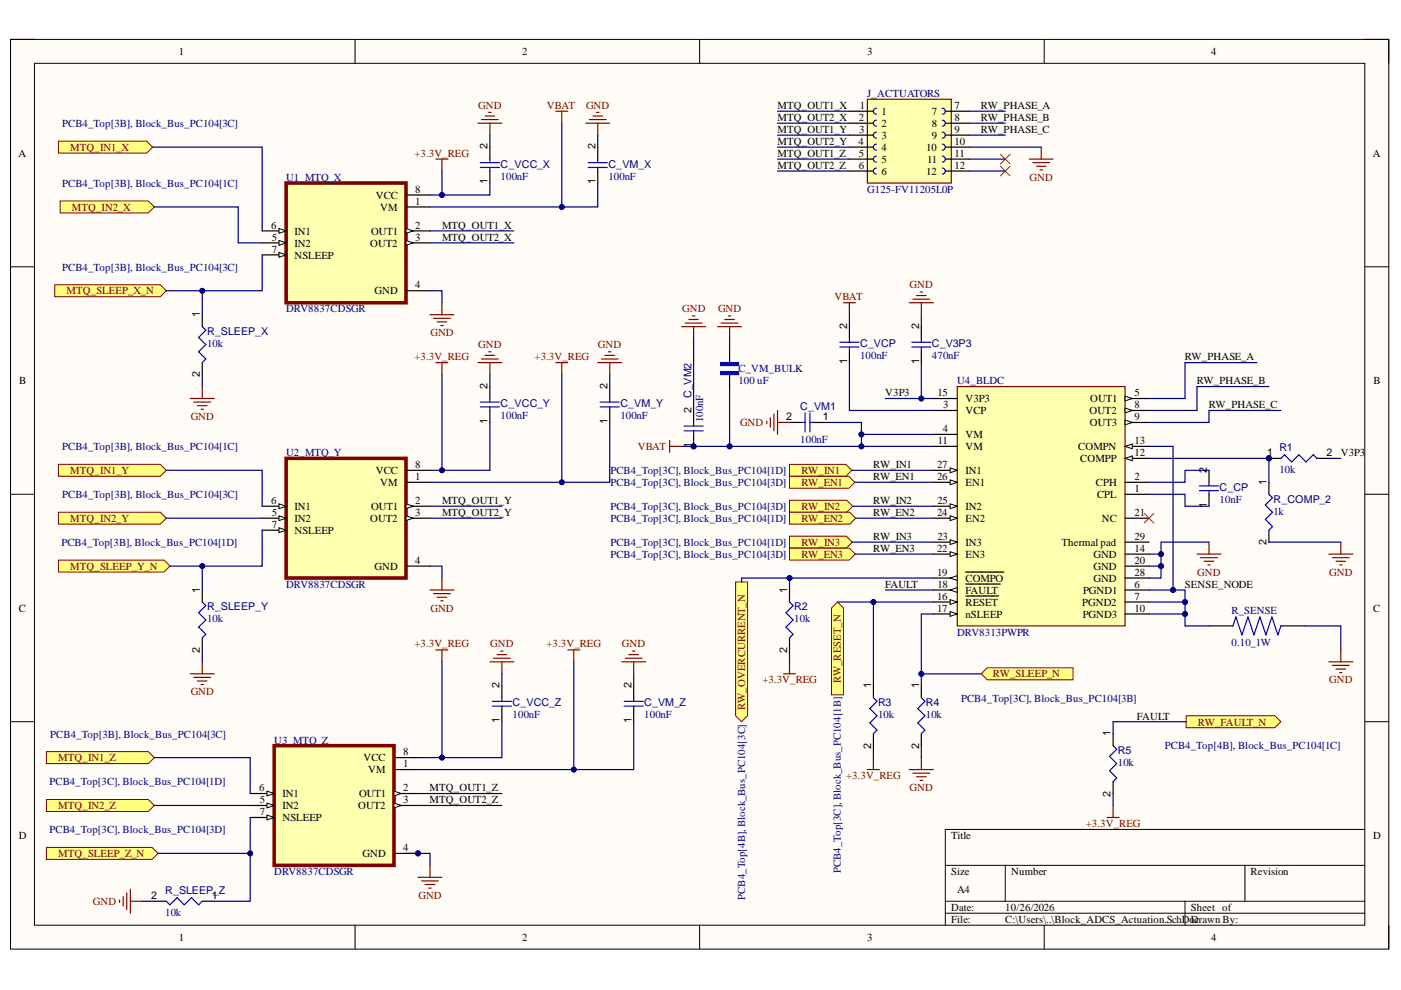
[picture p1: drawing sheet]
<svg xmlns="http://www.w3.org/2000/svg" width="297mm" height="210mm" viewBox="0 0 297 210" stroke-linecap="round" stroke-linejoin="round" font-family="sans-serif">
<defs><g id="words">
<g font-size="2.3">
<text x="37.9" y="11.7">1</text>
<text x="110.7" y="11.7">2</text>
<text x="183.9" y="11.7">3</text>
<text x="256.8" y="11.7">4</text>
<text x="164.8" y="23.1">MTQ_OUT1_X</text>
<text x="182.3" y="23.1">1</text>
<text x="202.4" y="23.1">7</text>
<text x="208" y="23.1">RW_PHASE_A</text>
<text x="164.8" y="25.6">MTQ_OUT2_X</text>
<text x="164.8" y="28.1">MTQ_OUT1_Y</text>
<text x="182.1" y="25.6">2</text>
<text x="182.2" y="28.1">3</text>
<text x="186.9" y="24.3">1</text>
<text x="186.9" y="26.9">2</text>
<text x="186.9" y="29.5">3</text>
<text x="197.6" y="24.3">7</text>
<text x="197.6" y="26.9">8</text>
<text x="197.6" y="29.5">9</text>
<text x="202.4" y="25.6">8</text>
<text x="202.4" y="28.1">9</text>
<text x="208" y="25.6">RW_PHASE_B</text>
<text x="208" y="28.1">RW_PHASE_C</text>
<text x="3.9" y="33.3">A</text>
<text x="103.4" y="31.7" transform="rotate(-90 103.4 31.7)">2</text>
<text x="126.3" y="31.7" transform="rotate(-90 126.3 31.7)">2</text>
<text x="164.8" y="30.8">MTQ_OUT2_Y</text>
<text x="164.8" y="33.3">MTQ_OUT1_Z</text>
<text x="164.8" y="35.8">MTQ_OUT2_Z</text>
<text x="182" y="30.8">4</text>
<text x="182.1" y="33.3">5</text>
<text x="182.1" y="35.8">6</text>
<text x="186.9" y="32">4</text>
<text x="186.9" y="34.6">5</text>
<text x="196.4" y="32">10</text>
<text x="196.6" y="34.6">11</text>
<text x="202.4" y="30.8">10</text>
<text x="202.4" y="33.3">11</text>
<text x="202.4" y="35.8">12</text>
<text x="291" y="33.3">A</text>
<text x="88" y="40.9">8</text>
<text x="103.4" y="39.1" transform="rotate(-90 103.4 39.1)">1</text>
<text x="126.3" y="39.1" transform="rotate(-90 126.3 39.1)">1</text>
<text x="186.9" y="37.1">6</text>
<text x="196.4" y="37.1">12</text>
<text x="79.7" y="42.2">VCC</text>
<text x="80.6" y="44.7">VM</text>
<text x="88" y="43.4">1</text>
<text x="57.5" y="48.5">6</text>
<text x="57.6" y="51">5</text>
<text x="57.6" y="53.6">7</text>
<text x="62.4" y="49.8">IN1</text>
<text x="62.4" y="52.3">IN2</text>
<text x="78.5" y="52.3">OUT2</text>
<text x="78.7" y="49.8">OUT1</text>
<text x="88" y="48.5">2</text>
<text x="88" y="51">3</text>
<text x="93.7" y="48.5">MTQ_OUT1_X</text>
<text x="93.7" y="51">MTQ_OUT2_X</text>
<text x="62.4" y="54.8">NSLEEP</text>
<text x="79.4" y="62.4">GND</text>
<text x="88" y="61.2">4</text>
<text x="42.4" y="67.2" transform="rotate(-90 42.4 67.2)">1</text>
<text x="179.6" y="69.8" transform="rotate(-90 179.6 69.8)">2</text>
<text x="194.9" y="69.8" transform="rotate(-90 194.9 69.8)">2</text>
<text x="179.6" y="77.2" transform="rotate(-90 179.6 77.2)">1</text>
<text x="194.9" y="77.2" transform="rotate(-90 194.9 77.2)">1</text>
<text x="251.2" y="76.4">RW_PHASE_A</text>
<text x="4.1" y="81.4">B</text>
<text x="42.4" y="80" transform="rotate(-90 42.4 80)">2</text>
<text x="103.4" y="82.5" transform="rotate(-90 103.4 82.5)">2</text>
<text x="128.8" y="82.5" transform="rotate(-90 128.8 82.5)">2</text>
<text x="187.7" y="84">V3P3</text>
<text x="198.8" y="84">15</text>
<text x="240.5" y="84">5</text>
<text x="253.7" y="81.4">RW_PHASE_B</text>
<text x="291.2" y="81.4">B</text>
<text x="103.4" y="89.9" transform="rotate(-90 103.4 89.9)">1</text>
<text x="128.8" y="89.9" transform="rotate(-90 128.8 89.9)">1</text>
<text x="146.6" y="87.5" transform="rotate(-90 146.6 87.5)">2</text>
<text x="166.7" y="89.1">2</text>
<text x="174.5" y="89.1">1</text>
<text x="199.9" y="86.5">3</text>
<text x="204.7" y="85.2">V3P3</text>
<text x="204.7" y="87.8">VCP</text>
<text x="231" y="87.8">OUT2</text>
<text x="231.2" y="85.2">OUT1</text>
<text x="240.5" y="86.5">8</text>
<text x="240.5" y="89.1">9</text>
<text x="256.3" y="86.5">RW_PHASE_C</text>
<text x="146.6" y="95" transform="rotate(-90 146.6 95)">1</text>
<text x="198.8" y="94.2">11</text>
<text x="199.9" y="91.7">4</text>
<text x="204.7" y="92.9">VM</text>
<text x="204.7" y="95.5">VM</text>
<text x="228.6" y="95.5">COMPN</text>
<text x="231.1" y="90.4">OUT3</text>
<text x="240.5" y="94.2">13</text>
<text x="79.7" y="100.5">VCC</text>
<text x="88" y="99.3">8</text>
<text x="88" y="101.8">1</text>
<text x="185.1" y="101.8">RW_EN1</text>
<text x="185.1" y="99.3">RW_IN1</text>
<text x="198.7" y="101.8">26</text>
<text x="198.7" y="99.3">27</text>
<text x="204.7" y="100.5">IN1</text>
<text x="229" y="98">COMPP</text>
<text x="240.5" y="96.7">12</text>
<text x="240.5" y="101.8">2</text>
<text x="255.9" y="100.2" transform="rotate(-90 255.9 100.2)">2</text>
<text x="268.6" y="96.7">1</text>
<text x="281.2" y="96.7">2</text>
<text x="284.3" y="96.7">V3P3</text>
<text x="57.5" y="106.9">6</text>
<text x="80.6" y="103.1">VM</text>
<text x="88" y="106.9">2</text>
<text x="93.7" y="106.9">MTQ_OUT1_Y</text>
<text x="185.1" y="106.9">RW_IN2</text>
<text x="198.8" y="106.9">25</text>
<text x="204.7" y="103.1">EN1</text>
<text x="232.3" y="103.1">CPH</text>
<text x="232.6" y="105.6">CPL</text>
<text x="240.5" y="104.3">1</text>
<text x="255.9" y="107.6" transform="rotate(-90 255.9 107.6)">1</text>
<text x="268.5" y="102.7" transform="rotate(-90 268.5 102.7)">1</text>
<text x="57.6" y="109.4">5</text>
<text x="57.6" y="111.9">7</text>
<text x="62.4" y="108.1">IN1</text>
<text x="62.4" y="110.7">IN2</text>
<text x="62.4" y="113.2">NSLEEP</text>
<text x="78.5" y="110.7">OUT2</text>
<text x="78.7" y="108.1">OUT1</text>
<text x="88" y="109.4">3</text>
<text x="93.7" y="109.4">MTQ_OUT2_Y</text>
<text x="185.1" y="109.4">RW_EN2</text>
<text x="198.7" y="109.4">24</text>
<text x="204.7" y="110.7">EN2</text>
<text x="204.7" y="108.1">IN2</text>
<text x="233.6" y="110.7">NC</text>
<text x="240.5" y="109.4">21</text>
<text x="88" y="119.5">4</text>
<text x="185.1" y="117">RW_EN3</text>
<text x="185.1" y="114.5">RW_IN3</text>
<text x="198.7" y="117">22</text>
<text x="198.8" y="114.5">23</text>
<text x="204.7" y="118.3">EN3</text>
<text x="204.7" y="115.7">IN3</text>
<text x="225.1" y="115.7">Thermal pad</text>
<text x="231.8" y="118.3">GND</text>
<text x="240.5" y="114.5">29</text>
<text x="240.5" y="117">14</text>
<text x="240.5" y="119.5">20</text>
<text x="268.5" y="115.6" transform="rotate(-90 268.5 115.6)">2</text>
<text x="42.4" y="125.6" transform="rotate(-90 42.4 125.6)">1</text>
<text x="79.4" y="120.8">GND</text>
<text x="166.9" y="125.6" transform="rotate(-90 166.9 125.6)">1</text>
<text x="187.7" y="124.6">FAULT</text>
<text x="198.7" y="122.1">19</text>
<text x="198.8" y="124.6">18</text>
<text x="204.7" y="123.3">COMPO</text>
<text x="204.7" y="125.9">FAULT</text>
<text x="229.6" y="125.9">PGND1</text>
<text x="231.8" y="120.8">GND</text>
<text x="231.8" y="123.3">GND</text>
<text x="240.5" y="122.1">28</text>
<text x="240.5" y="124.6">6</text>
<text x="251.2" y="124.6">SENSE_NODE</text>
<text x="4" y="129.7">C</text>
<text x="198.7" y="127.1">16</text>
<text x="198.7" y="129.7">17</text>
<text x="204.7" y="128.4">RESET</text>
<text x="204.7" y="130.9">nSLEEP</text>
<text x="229.5" y="128.4">PGND2</text>
<text x="229.6" y="130.9">PGND3</text>
<text x="240.5" y="127.1">7</text>
<text x="240.5" y="129.7">10</text>
<text x="291.1" y="129.7">C</text>
<text x="42.4" y="138.4" transform="rotate(-90 42.4 138.4)">2</text>
<text x="166.9" y="138.4" transform="rotate(-90 166.9 138.4)">2</text>
<text x="105.9" y="145.9" transform="rotate(-90 105.9 145.9)">2</text>
<text x="133.9" y="145.9" transform="rotate(-90 133.9 145.9)">2</text>
<text x="184.7" y="145.9" transform="rotate(-90 184.7 145.9)">1</text>
<text x="194.9" y="145.9" transform="rotate(-90 194.9 145.9)">1</text>
<text x="105.9" y="153.3" transform="rotate(-90 105.9 153.3)">1</text>
<text x="133.9" y="153.3" transform="rotate(-90 133.9 153.3)">1</text>
<text x="241.1" y="152.6">FAULT</text>
<text x="77.1" y="161.4">VCC</text>
<text x="85.5" y="160.2">8</text>
<text x="184.7" y="158.7" transform="rotate(-90 184.7 158.7)">2</text>
<text x="194.9" y="158.7" transform="rotate(-90 194.9 158.7)">2</text>
<text x="235.5" y="156" transform="rotate(-90 235.5 156)">1</text>
<text x="55" y="167.8">6</text>
<text x="78.1" y="164">VM</text>
<text x="85.5" y="162.7">1</text>
<text x="85.5" y="167.8">2</text>
<text x="91.1" y="167.8">MTQ_OUT1_Z</text>
<text x="55.1" y="170.3">5</text>
<text x="55.1" y="172.9">7</text>
<text x="59.9" y="169">IN1</text>
<text x="59.9" y="171.6">IN2</text>
<text x="76" y="171.6">OUT2</text>
<text x="76.1" y="169">OUT1</text>
<text x="85.5" y="170.3">3</text>
<text x="91.1" y="170.3">MTQ_OUT2_Z</text>
<text x="235.5" y="168.9" transform="rotate(-90 235.5 168.9)">2</text>
<text x="4" y="177.9">D</text>
<text x="59.9" y="174.1">NSLEEP</text>
<text x="201.6" y="177.9">Title</text>
<text x="291.1" y="177.9">D</text>
<text x="76.9" y="181.7">GND</text>
<text x="85.5" y="180.5">4</text>
<text x="201.6" y="185.5">Size</text>
<text x="214.4" y="185.5">Number</text>
<text x="265.2" y="185.5">Revision</text>
<text x="32.1" y="190.6">2</text>
<text x="44.9" y="190.6">1</text>
<text x="202.9" y="189.3">A4</text>
<text x="201.6" y="193.1">Date:</text>
<text x="201.6" y="195.7">File:</text>
<text x="213.1" y="193.1">10/26/2026</text>
<text x="213.1" y="195.7">C:\Users\..\Block_ADCS_Actuation.SchDoDcrawn By:</text>
<text x="252.5" y="193.1">Sheet of</text>
<text x="37.9" y="199.5">1</text>
<text x="110.7" y="199.5">2</text>
<text x="183.9" y="199.5">3</text>
<text x="256.8" y="199.5">4</text>
</g>
<g font-size="2.3" fill="#800000">
<text x="101.4" y="23.1">GND</text>
<text x="116" y="23.1">VBAT</text>
<text x="124.2" y="23.1">GND</text>
<text x="14.9" y="32">MTQ_IN1_X</text>
<text x="87.9" y="33.3">+3.3V_REG</text>
<text x="218.3" y="38.4">GND</text>
<text x="15.2" y="44.7">MTQ_IN2_X</text>
<text x="14.1" y="62.4">MTQ_SLEEP_X_N</text>
<text x="176.9" y="63.7">VBAT</text>
<text x="192.8" y="61.2">GND</text>
<text x="91.3" y="71.3">GND</text>
<text x="144.6" y="66.2">GND</text>
<text x="152.2" y="66.2">GND</text>
<text x="87.9" y="76.4">+3.3V_REG</text>
<text x="101.4" y="73.8">GND</text>
<text x="113.3" y="76.4">+3.3V_REG</text>
<text x="126.8" y="73.8">GND</text>
<text x="40.4" y="89.1">GND</text>
<text x="135.2" y="95.5">VBAT</text>
<text x="156.9" y="90.4">GND</text>
<text x="14.9" y="100.5">MTQ_IN1_Y</text>
<text x="169.9" y="100.5">RW_IN1</text>
<text x="169.9" y="103.1">RW_EN1</text>
<text x="14.9" y="110.7">MTQ_IN2_Y</text>
<text x="169.9" y="108.1">RW_IN2</text>
<text x="169.9" y="110.7">RW_EN2</text>
<text x="169.9" y="115.7">RW_IN3</text>
<text x="169.9" y="118.3">RW_EN3</text>
<text x="14.9" y="120.8">MTQ_SLEEP_Y_N</text>
<text x="253.8" y="122.1">GND</text>
<text x="281.8" y="122.1">GND</text>
<text x="91.3" y="129.7">GND</text>
<text x="87.9" y="137.3">+3.3V_REG</text>
<text x="103.9" y="137.3">GND</text>
<text x="115.9" y="137.3">+3.3V_REG</text>
<text x="131.9" y="137.3">GND</text>
<text x="210.5" y="143.6">RW_SLEEP_N</text>
<text x="40.4" y="147.4">GND</text>
<text x="161.6" y="144.9">+3.3V_REG</text>
<text x="178.3" y="144.8" transform="rotate(-90 178.3 144.8)">RW_RESET_N</text>
<text x="281.8" y="144.9">GND</text>
<text x="158" y="150.5" transform="rotate(-90 158 150.5)">RW_OVERCURRENT_N</text>
<text x="254" y="153.8">RW_FAULT_N</text>
<text x="12.3" y="161.4">MTQ_IN1_Z</text>
<text x="179.4" y="165.2">+3.3V_REG</text>
<text x="192.8" y="167.8">GND</text>
<text x="12.3" y="171.6">MTQ_IN2_Z</text>
<text x="230.2" y="175.4">+3.3V_REG</text>
<text x="12.3" y="181.7">MTQ_SLEEP_Z_N</text>
<text x="19.7" y="191.9">GND</text>
<text x="88.7" y="190.6">GND</text>
</g>
<g font-size="2.3" fill="#000080">
<text x="183.9" y="20.5">J_ACTUATORS</text>
<text x="13.2" y="26.9">PCB4_Top[3B], Block_Bus_PC104[3C]</text>
<text x="106.1" y="35.6">C_VCC_X</text>
<text x="129" y="35.6">C_VM_X</text>
<text x="13.2" y="39.6">PCB4_Top[3B], Block_Bus_PC104[1C]</text>
<text x="60.6" y="38.4">U1_MTQ_X</text>
<text x="106.1" y="38.1">100nF</text>
<text x="129" y="38.1">100nF</text>
<text x="183.9" y="40.9">G125-FV11205L0P</text>
<text x="13.2" y="57.4">PCB4_Top[3B], Block_Bus_PC104[3C]</text>
<text x="43.9" y="71.1">R_SLEEP_X</text>
<text x="60.6" y="66.2">DRV8837CDSGR</text>
<text x="43.9" y="73.6">10k</text>
<text x="182.4" y="76.1">100nF</text>
<text x="182.4" y="73.6">C_VCP</text>
<text x="197.6" y="76.1">470nF</text>
<text x="197.6" y="73.6">C_V3P3</text>
<text x="156.6" y="78.9">C_VM_BULK</text>
<text x="156.6" y="81.4">100 uF</text>
<text x="202.9" y="81.4">U4_BLDC</text>
<text x="106.1" y="88.9">100nF</text>
<text x="106.1" y="86.3">C_VCC_Y</text>
<text x="131.5" y="88.9">100nF</text>
<text x="131.5" y="86.3">C_VM_Y</text>
<text x="146.6" y="84.5" transform="rotate(-90 146.6 84.5)">C_VM2</text>
<text x="149.1" y="89.6" transform="rotate(-90 149.1 89.6)">100nF</text>
<text x="169.7" y="86.8">C_VM1</text>
<text x="13.2" y="95.5">PCB4_Top[3B], Block_Bus_PC104[1C]</text>
<text x="169.7" y="93.9">100nF</text>
<text x="271.3" y="95.7">R1</text>
<text x="60.6" y="96.7">U2_MTQ_Y</text>
<text x="129.4" y="100.5">PCB4_Top[3C], Block_Bus_PC104[1D]</text>
<text x="271.3" y="100.3">10k</text>
<text x="13.2" y="105.6">PCB4_Top[3B], Block_Bus_PC104[3C]</text>
<text x="129.4" y="103.1">PCB4_Top[3C], Block_Bus_PC104[3D]</text>
<text x="258.6" y="106.6">10nF</text>
<text x="258.6" y="104.1">C_CP</text>
<text x="270" y="106.6">R_COMP_2</text>
<text x="129.4" y="108.1">PCB4_Top[3C], Block_Bus_PC104[3D]</text>
<text x="129.4" y="110.7">PCB4_Top[3C], Block_Bus_PC104[1D]</text>
<text x="270" y="109.2">1k</text>
<text x="13" y="115.7">PCB4_Top[3B], Block_Bus_PC104[1D]</text>
<text x="129.4" y="115.7">PCB4_Top[3C], Block_Bus_PC104[1D]</text>
<text x="129.4" y="118.3">PCB4_Top[3C], Block_Bus_PC104[3D]</text>
<text x="60.6" y="124.6">DRV8837CDSGR</text>
<text x="43.9" y="132">10k</text>
<text x="43.9" y="129.4">R_SLEEP_Y</text>
<text x="168.4" y="132">10k</text>
<text x="168.4" y="129.4">R2</text>
<text x="261.1" y="130.1">R_SENSE</text>
<text x="202.9" y="134.7">DRV8313PWPR</text>
<text x="261.1" y="136.9">0.10_1W</text>
<text x="108.7" y="149.8">C_VCC_Z</text>
<text x="136.6" y="149.8">C_VM_Z</text>
<text x="186.2" y="149.8">R3</text>
<text x="196.3" y="149.8">R4</text>
<text x="203.8" y="148.8">PCB4_Top[3C], Block_Bus_PC104[3B]</text>
<text x="108.7" y="152.3">100nF</text>
<text x="136.6" y="152.3">100nF</text>
<text x="186.2" y="152.3">10k</text>
<text x="196.3" y="152.3">10k</text>
<text x="10.7" y="156.4">PCB4_Top[3B], Block_Bus_PC104[3C]</text>
<text x="58.1" y="157.6">U3_MTQ_Z</text>
<text x="237" y="159.9">R5</text>
<text x="247" y="158.9">PCB4_Top[4B], Block_Bus_PC104[1C]</text>
<text x="10.5" y="166.5">PCB4_Top[3C], Block_Bus_PC104[1D]</text>
<text x="237" y="162.5">10k</text>
<text x="10.5" y="176.7">PCB4_Top[3C], Block_Bus_PC104[3D]</text>
<text x="58.1" y="185.5">DRV8837CDSGR</text>
<text x="178.3" y="185.1" transform="rotate(-90 178.3 185.1)">PCB4_Top[3C], Block_Bus_PC104[1B]</text>
<text x="35" y="189.6">R_SLEEP_Z</text>
<text x="158" y="190.8" transform="rotate(-90 158 190.8)">PCB4_Top[4B],Block_Bus_PC104[3C]</text>
<text x="35" y="194.1">10k</text>
</g>
</g></defs>
<path d="M2.2 8.4h292.2v192.8h-292.2z" fill-rule="evenodd" fill="#fffcf8"/>
<path d="M2.2 8.4h292.2v192.8h-292.2z" fill="none" stroke="#000" stroke-width=".21"/>
<path d="M7.3 13.4h282.1v182.8h-282.1z" fill-rule="evenodd" fill="#fffcf8"/>
<g fill="none" stroke="#000" stroke-width=".21">
<path d="M2.2 8.3h5.1M7.3 13.4h282.1v182.8h-282.1zM75.3 8.3v5.1M148.3 8.3v5.1M221.4 8.4v5M289.4 8.4h5v5M2.2 56.6h5.1M289.4 56.6h5M2.2 104.8h5.1M289.4 104.8h5M2.2 153h5.1M289.4 153h5"/>
<path d="M289.4 175.9h-89v20.3M75.3 196.2v5M148.3 196.2v5M200.4 183.5h89M200.4 191.1h89M200.4 193.6h89M213.1 183.5v7.6M221.4 196.2v5M251.2 191.1v5.1M264 183.5v7.6M294.4 196.2v5"/>
</g>
<path d="M60.7 38.8h25.4v25.4h-25.4z" fill-rule="evenodd" fill="#ffffb0"/>
<path d="M60.7 38.8h25.4v25.4h-25.4z" fill="none" stroke="#800000" stroke-width=".76"/>
<path d="M55.6 49h5.1" fill="none" stroke="#000" stroke-width=".25"/>
<path d="M59.1 48.5l1.6 .5-1.6 .5z" fill="#f8fcff"/>
<path d="M59.1 48.5l1.6 .5-1.6 .5z" fill="none" stroke="#000" stroke-width=".21"/>
<path d="M55.6 51.5h5.1" fill="none" stroke="#000" stroke-width=".25"/>
<path d="M59.1 51l1.6 .5-1.6 .5z" fill="#f8fcff"/>
<path d="M59.1 51l1.6 .5-1.6 .5z" fill="none" stroke="#000" stroke-width=".21"/>
<path d="M55.6 54h5.1" fill="none" stroke="#000" stroke-width=".25"/>
<path d="M59.1 53.5l1.6 .5-1.6 .5z" fill="#f8fcff"/>
<path d="M59.1 53.5l1.6 .5-1.6 .5z" fill="none" stroke="#000" stroke-width=".21"/>
<path d="M86.1 41.3h5.1M86.1 43.9h5.1M86.1 49h5.1" fill="none" stroke="#000" stroke-width=".25"/>
<path d="M86.1 48.5l1.5 .5-1.5 .5z" fill="#f8fcff"/>
<path d="M86.1 48.5l1.5 .5-1.5 .5z" fill="none" stroke="#000" stroke-width=".21"/>
<path d="M86.1 51.5h5.1" fill="none" stroke="#000" stroke-width=".25"/>
<path d="M86.1 51l1.5 .5-1.5 .5z" fill="#f8fcff"/>
<path d="M86.1 51l1.5 .5-1.5 .5z" fill="none" stroke="#000" stroke-width=".21"/>
<path d="M86.1 61.6h5.1" fill="none" stroke="#000" stroke-width=".25"/>
<path d="M60.7 97.2h25.4v25.4h-25.4z" fill-rule="evenodd" fill="#ffffb0"/>
<path d="M60.7 97.2h25.4v25.4h-25.4z" fill="none" stroke="#800000" stroke-width=".76"/>
<path d="M55.6 107.3h5.1" fill="none" stroke="#000" stroke-width=".25"/>
<path d="M59.1 106.8l1.6 .5-1.6 .5z" fill="#f8fcff"/>
<path d="M59.1 106.8l1.6 .5-1.6 .5z" fill="none" stroke="#000" stroke-width=".21"/>
<path d="M55.6 109.9h5.1" fill="none" stroke="#000" stroke-width=".25"/>
<path d="M59.1 109.4l1.6 .5-1.6 .5z" fill="#f8fcff"/>
<path d="M59.1 109.4l1.6 .5-1.6 .5z" fill="none" stroke="#000" stroke-width=".21"/>
<path d="M55.6 112.4h5.1" fill="none" stroke="#000" stroke-width=".25"/>
<path d="M59.1 111.9l1.6 .5-1.6 .5z" fill="#f8fcff"/>
<path d="M59.1 111.9l1.6 .5-1.6 .5z" fill="none" stroke="#000" stroke-width=".21"/>
<path d="M86.1 99.7h5.1M86.1 102.3h5.1M86.1 107.3h5.1" fill="none" stroke="#000" stroke-width=".25"/>
<path d="M86.1 106.8l1.5 .5-1.5 .5z" fill="#f8fcff"/>
<path d="M86.1 106.8l1.5 .5-1.5 .5z" fill="none" stroke="#000" stroke-width=".21"/>
<path d="M86.1 109.9h5.1" fill="none" stroke="#000" stroke-width=".25"/>
<path d="M86.1 109.4l1.5 .5-1.5 .5z" fill="#f8fcff"/>
<path d="M86.1 109.4l1.5 .5-1.5 .5z" fill="none" stroke="#000" stroke-width=".21"/>
<path d="M86.1 120h5.1" fill="none" stroke="#000" stroke-width=".25"/>
<circle cx="88.6" cy="180.9" r=".51" fill="#000080"/>
<circle cx="88.6" cy="180.9" r=".51" fill="none" stroke="#000080" stroke-width=".21"/>
<path d="M58.1 158.1h25.4v25.4h-25.4z" fill-rule="evenodd" fill="#ffffb0"/>
<path d="M58.1 158.1h25.4v25.4h-25.4z" fill="none" stroke="#800000" stroke-width=".76"/>
<path d="M53 168.2h5.1" fill="none" stroke="#000" stroke-width=".25"/>
<path d="M56.6 167.7l1.5 .5-1.5 .6z" fill="#f8fcff"/>
<path d="M56.6 167.7l1.5 .5-1.5 .6z" fill="none" stroke="#000" stroke-width=".21"/>
<path d="M53 170.8h5.1" fill="none" stroke="#000" stroke-width=".25"/>
<path d="M56.6 170.3l1.5 .5-1.5 .5z" fill="#f8fcff"/>
<path d="M56.6 170.3l1.5 .5-1.5 .5z" fill="none" stroke="#000" stroke-width=".21"/>
<path d="M53 173.3h5.1" fill="none" stroke="#000" stroke-width=".25"/>
<path d="M56.6 172.8l1.5 .5-1.5 .5z" fill="#f8fcff"/>
<path d="M56.6 172.8l1.5 .5-1.5 .5z" fill="none" stroke="#000" stroke-width=".21"/>
<path d="M83.5 160.6h5.1M83.5 163.2h5.1M83.5 168.2h5.1" fill="none" stroke="#000" stroke-width=".25"/>
<path d="M83.5 167.7l1.6 .5-1.6 .6z" fill="#f8fcff"/>
<path d="M83.5 167.7l1.6 .5-1.6 .6z" fill="none" stroke="#000" stroke-width=".21"/>
<path d="M83.5 170.8h5.1" fill="none" stroke="#000" stroke-width=".25"/>
<path d="M83.5 170.3l1.6 .5-1.6 .5z" fill="#f8fcff"/>
<path d="M83.5 170.3l1.6 .5-1.6 .5z" fill="none" stroke="#000" stroke-width=".21"/>
<path d="M83.5 180.9h5.1" fill="none" stroke="#000" stroke-width=".25"/>
<circle cx="88.6" cy="180.9" r=".51" fill="#000080"/>
<circle cx="88.6" cy="180.9" r=".51" fill="none" stroke="#000080" stroke-width=".21"/>
<g fill="none" stroke="#000" stroke-width=".25">
<path d="M103.9 31.2v2.5M103.9 36.3v2.5M126.7 31.2v2.5M126.7 36.3v2.5M42.9 66.7v2.6M42.9 76.9v2.5M103.9 82v2.5M103.9 87v2.6M129.3 82v2.5M129.3 87v2.6M42.9 125.1v2.5M42.9 135.3v2.5"/>
<path d="M106.4 145.4v2.5M106.4 150.5v2.5M134.4 145.4v2.5M134.4 150.5v2.5M32.7 191.1h2.6M42.9 191.1h2.5"/>
</g>
<g fill="none" stroke="#00f" stroke-width=".25">
<path d="M101.8 34.5h4.1M101.8 35.5h4.1M103.9 33.7v.8M103.9 35.5v.8M124.7 34.5h4.1M124.7 35.5h4.1M126.7 33.7v.8M126.7 35.5v.8M42.9 69.3l.7 .7-1.5 1.5 1.5 1.6-1.5 1.5 1.5 1.5-.7 .8M101.8 85.2h4.1M101.8 86.3h4.1M103.9 84.5v.7"/>
<path d="M103.9 86.3v.7M127.2 85.2h4.1M127.2 86.3h4.1M129.3 84.5v.7M129.3 86.3v.7M42.9 127.6l.7 .8-1.5 1.5 1.5 1.5-1.5 1.6 1.5 1.5-.7 .8M104.4 148.7h4M104.4 149.7h4M106.4 147.9v.8M106.4 149.7v.8M132.3 148.7h4.1M132.3 149.7h4.1"/>
<path d="M134.4 147.9v.8M134.4 149.7v.8M35.3 191.1l.7 .7 1.5-1.5 1.6 1.5 1.5-1.5 1.5 1.5 .8-.7"/>
</g>
<g fill="none" stroke="#800000" stroke-width=".25">
<path d="M92.4 33.7h2.6M93.7 33.7v2.6M101.3 26.1h5.1M102.1 25.4h3.5M102.9 24.6h2M103.6 23.8h.5M103.9 26.1v2.6M117.8 23.6h2.6M119.1 23.6v2.5M124.2 26.1h5.1M125 25.4h3.5M125.7 24.6h2"/>
<path d="M126.5 23.8h.5M126.7 26.1v2.6M91.2 66.7h5M91.9 67.5h3.6M92.7 68.2h2M93.4 69h.6M93.7 64.2v2.5"/>
</g>
<path d="M12.4 29.9h18.7l1.3 1.3-1.3 1.3h-18.7z" fill-rule="evenodd" fill="#ffff80"/>
<path d="M12.4 29.9h18.7l1.3 1.3-1.3 1.3h-18.7z" fill="none" stroke="#800000" stroke-width=".21"/>
<path d="M12.8 42.6h18.6l1.3 1.3-1.3 1.3h-18.6z" fill-rule="evenodd" fill="#ffff80"/>
<path d="M12.8 42.6h18.6l1.3 1.3-1.3 1.3h-18.6z" fill="none" stroke="#800000" stroke-width=".21"/>
<path d="M11.6 60.4h22.4l1.3 1.2-1.3 1.3h-22.4z" fill-rule="evenodd" fill="#ffff80"/>
<path d="M11.6 60.4h22.4l1.3 1.2-1.3 1.3h-22.4z" fill="none" stroke="#800000" stroke-width=".21"/>
<g fill="none" stroke="#800000" stroke-width=".25">
<path d="M92.4 76.9h2.6M93.7 76.9v2.5M101.3 76.9h5.1M102.1 76.1h3.5M102.9 75.4h2M103.6 74.6h.5M103.9 76.9v2.5M117.8 76.9h2.6M119.1 76.9v2.5M126.7 76.9h5.1M127.5 76.1h3.6M128.3 75.4h2"/>
<path d="M129 74.6h.5M129.3 76.9v2.5M40.3 84.5h5.1M41.1 85.2h3.6M41.9 86h2M42.6 86.8h.5M42.9 82v2.5M91.2 125.1h5M91.9 125.9h3.6M92.7 126.6h2M93.4 127.4h.6M93.7 122.6v2.5"/>
<path d="M40.3 142.9h5.1M41.1 143.6h3.6M41.9 144.4h2M42.6 145.1h.5M42.9 140.3v2.6"/>
</g>
<path d="M12.4 98.4h21.6l1.3 1.3-1.3 1.3h-21.6z" fill-rule="evenodd" fill="#ffff80"/>
<path d="M12.4 98.4h21.6l1.3 1.3-1.3 1.3h-21.6z" fill="none" stroke="#800000" stroke-width=".21"/>
<path d="M12.4 108.6h21.6l1.3 1.3-1.3 1.2h-21.6z" fill-rule="evenodd" fill="#ffff80"/>
<path d="M12.4 108.6h21.6l1.3 1.3-1.3 1.2h-21.6z" fill="none" stroke="#800000" stroke-width=".21"/>
<path d="M12.4 118.8h22.4l1.2 1.2-1.2 1.3h-22.4z" fill-rule="evenodd" fill="#ffff80"/>
<path d="M12.4 118.8h22.4l1.2 1.2-1.2 1.3h-22.4z" fill="none" stroke="#800000" stroke-width=".21"/>
<g fill="none" stroke="#800000" stroke-width=".25">
<path d="M92.4 137.8h2.6M93.7 137.8v2.5M104.6 139.6h3.6M105.4 138.8h2M106.2 138h.5M120.4 137.8h2.5M121.7 137.8v2.5M132.6 139.6h3.5M133.3 138.8h2.1M134.1 138h.5M103.9 140.3h5M106.4 140.3v2.6"/>
<path d="M131.8 140.3h5.1M134.4 140.3v2.6"/>
</g>
<path d="M9.8 159.4h21.6l1.3 1.2-1.3 1.3h-21.6z" fill-rule="evenodd" fill="#ffff80"/>
<path d="M9.8 159.4h21.6l1.3 1.2-1.3 1.3h-21.6z" fill="none" stroke="#800000" stroke-width=".21"/>
<path d="M9.8 169.5h21.6l1.3 1.3-1.3 1.3h-21.6z" fill-rule="evenodd" fill="#ffff80"/>
<path d="M9.8 169.5h21.6l1.3 1.3-1.3 1.3h-21.6z" fill="none" stroke="#800000" stroke-width=".21"/>
<path d="M9.9 179.7h22.3l1.3 1.2-1.3 1.3h-22.3z" fill-rule="evenodd" fill="#ffff80"/>
<path d="M9.9 179.7h22.3l1.3 1.2-1.3 1.3h-22.3z" fill="none" stroke="#800000" stroke-width=".21"/>
<path d="M25.4 190.8v.5M26.1 190.1v2M26.9 189.3v3.6M27.6 188.6v5M27.6 191.1h2.6M88.6 186h5.1M89.4 186.8h3.5M90.1 187.5h2.1M90.9 188.3h.5M91.2 183.5v2.5" fill="none" stroke="#800000" stroke-width=".25"/>
<path d="M203 82h35.5v50.7h-35.5z" fill-rule="evenodd" fill="#ffffb0"/>
<path d="M203 82h35.5v50.7h-35.5z" fill="none" stroke="#800000" stroke-width=".25"/>
<path d="M197.9 92.1h5.1M197.9 94.6h5.1M238.5 84.5h5.1" fill="none" stroke="#000" stroke-width=".25"/>
<path d="M238.5 84l1.6 .5-1.6 .5z" fill="#f8fcff"/>
<path d="M238.5 84l1.6 .5-1.6 .5z" fill="none" stroke="#000" stroke-width=".21"/>
<path d="M238.5 87h5.1" fill="none" stroke="#000" stroke-width=".25"/>
<path d="M238.5 86.5l1.6 .5-1.6 .5z" fill="#f8fcff"/>
<path d="M238.5 86.5l1.6 .5-1.6 .5z" fill="none" stroke="#000" stroke-width=".21"/>
<path d="M238.5 89.6h5.1" fill="none" stroke="#000" stroke-width=".25"/>
<path d="M238.5 89.1l1.6 .5-1.6 .5z" fill="#f8fcff"/>
<path d="M238.5 89.1l1.6 .5-1.6 .5z" fill="none" stroke="#000" stroke-width=".21"/>
<path d="M197.9 102.3h5.1" fill="none" stroke="#000" stroke-width=".25"/>
<path d="M201.4 101.7l1.6 .6-1.6 .5z" fill="#f8fcff"/>
<path d="M201.4 101.7l1.6 .6-1.6 .5z" fill="none" stroke="#000" stroke-width=".21"/>
<path d="M197.9 109.9h5.1" fill="none" stroke="#000" stroke-width=".25"/>
<path d="M201.4 109.4l1.6 .5-1.6 .5z" fill="#f8fcff"/>
<path d="M201.4 109.4l1.6 .5-1.6 .5z" fill="none" stroke="#000" stroke-width=".21"/>
<path d="M197.9 117.5h5.1" fill="none" stroke="#000" stroke-width=".25"/>
<path d="M201.4 117l1.6 .5-1.6 .5z" fill="#f8fcff"/>
<path d="M201.4 117l1.6 .5-1.6 .5z" fill="none" stroke="#000" stroke-width=".21"/>
<path d="M197.9 99.7h5.1" fill="none" stroke="#000" stroke-width=".25"/>
<path d="M201.4 99.2l1.6 .5-1.6 .5z" fill="#f8fcff"/>
<path d="M201.4 99.2l1.6 .5-1.6 .5z" fill="none" stroke="#000" stroke-width=".21"/>
<path d="M197.9 107.3h5.1" fill="none" stroke="#000" stroke-width=".25"/>
<path d="M201.4 106.8l1.6 .5-1.6 .5z" fill="#f8fcff"/>
<path d="M201.4 106.8l1.6 .5-1.6 .5z" fill="none" stroke="#000" stroke-width=".21"/>
<path d="M197.9 114.9h5.1" fill="none" stroke="#000" stroke-width=".25"/>
<path d="M201.4 114.4l1.6 .5-1.6 .6z" fill="#f8fcff"/>
<path d="M201.4 114.4l1.6 .5-1.6 .6z" fill="none" stroke="#000" stroke-width=".21"/>
<path d="M197.9 122.6h5.1" fill="none" stroke="#000" stroke-width=".25"/>
<path d="M201.4 122.6l1.6-.5v1z" fill="#f8fcff"/>
<path d="M201.4 122.6l1.6-.5v1z" fill="none" stroke="#000" stroke-width=".21"/>
<path d="M197.9 125.1h5.1M204.7 121.3h8.1" fill="none" stroke="#000" stroke-width=".25"/>
<path d="M201.4 125.1l1.6-.5v1z" fill="#f8fcff"/>
<path d="M201.4 125.1l1.6-.5v1z" fill="none" stroke="#000" stroke-width=".21"/>
<path d="M197.9 127.6h5.1M204.7 123.8h7.4" fill="none" stroke="#000" stroke-width=".25"/>
<path d="M201.4 127.1l1.6 .5-1.6 .5z" fill="#f8fcff"/>
<path d="M201.4 127.1l1.6 .5-1.6 .5z" fill="none" stroke="#000" stroke-width=".21"/>
<path d="M197.9 130.2h5.1M204.7 126.4h7" fill="none" stroke="#000" stroke-width=".25"/>
<path d="M201.4 129.7l1.6 .5-1.6 .5z" fill="#f8fcff"/>
<path d="M201.4 129.7l1.6 .5-1.6 .5z" fill="none" stroke="#000" stroke-width=".21"/>
<path d="M238.5 94.6h5.1" fill="none" stroke="#000" stroke-width=".25"/>
<path d="M238.5 94.6l1.6-.5v1z" fill="#f8fcff"/>
<path d="M238.5 94.6l1.6-.5v1z" fill="none" stroke="#000" stroke-width=".21"/>
<path d="M238.5 97.2h5.1" fill="none" stroke="#000" stroke-width=".25"/>
<path d="M238.5 97.2l1.6-.5v1z" fill="#f8fcff"/>
<path d="M238.5 97.2l1.6-.5v1z" fill="none" stroke="#000" stroke-width=".21"/>
<g fill="none" stroke="#000" stroke-width=".25">
<path d="M180.1 69.3v2.5M180.1 74.3v2.6M167.4 89.6h2.5M172.5 89.6h2.5M197.9 84.5h5.1M197.9 87h5.1M256.3 99.7v2.6M238.5 102.3h5.1M238.5 104.8h5.1M238.5 109.9h5.1M238.5 114.9h5.1M238.5 117.5h5.1"/>
<path d="M256.3 104.8v2.5M238.5 120h5.1M238.5 122.6h5.1M238.5 125.1h5.1M238.5 127.6h5.1M238.5 130.2h5.1"/>
</g>
<path d="M178.1 72.6h4M178.1 73.6h4M180.1 71.8v.8M180.1 73.6v.7M169.9 89.6h.8M170.7 87.5v4.1M171.7 87.5v4.1M171.7 89.6h.8M254.3 103h4.1M254.3 104h4.1M256.3 102.3v.7M256.3 104v.8" fill="none" stroke="#00f" stroke-width=".25"/>
<circle cx="147.1" cy="94.6" r=".51" fill="#000080"/>
<circle cx="147.1" cy="94.6" r=".51" fill="none" stroke="#000080" stroke-width=".21"/>
<path d="M147.1 92.1v2.5" fill="none" stroke="#000" stroke-width=".25"/>
<circle cx="147.1" cy="94.6" r=".51" fill="#000080"/>
<circle cx="147.1" cy="94.6" r=".51" fill="none" stroke="#000080" stroke-width=".21"/>
<path d="M147.1 87v2.6" fill="none" stroke="#000" stroke-width=".25"/>
<path d="M145 90.3h4.1M145 91.3h4.1M147.1 89.6v.7M147.1 91.3v.8" fill="none" stroke="#00f" stroke-width=".25"/>
<path d="M152.8 78.8h3.8v.6h-3.8z" fill-rule="evenodd" fill="#00f"/>
<path d="M152.8 78.8h3.8v.6h-3.8z" fill="none" stroke="#00f" stroke-width=".25"/>
<path d="M152.8 76.9h3.8v.6h-3.8z" fill-rule="evenodd" fill="#00f"/>
<path d="M152.8 76.9h3.8v.6h-3.8zM193.3 72.6h4.1M193.3 73.6h4.1M195.3 71.8v.8M195.3 73.6v.7M269 104.8l.8 .8-1.5 1.5 1.5 1.5-1.5 1.5 1.5 1.5-.8 .8M261.4 132.7l.6-1.9 1.3 3.8 1.3-3.8 1.3 3.8 1.2-3.8 1.3 3.8 1.3-3.8 1.2 3.8 .7-1.9" fill="none" stroke="#00f" stroke-width=".25"/>
<path d="M154.7 74.3v2.6M154.7 79.4v2.6M195.3 69.3v2.5M195.3 74.3v2.6M269 102.3v2.5M269 112.4v2.5M256.3 132.7h5.1M271.6 132.7h5.1" fill="none" stroke="#000" stroke-width=".25"/>
<g fill="none" stroke="#800000" stroke-width=".25">
<path d="M144.5 69.3h5.1M145.3 68.5h3.5M146 67.7h2.1M146.8 67h.5M147.1 69.3v2.5M152.1 69.3h5.1M152.9 68.5h3.6M153.7 67.7h2M154.4 67h.5M154.7 69.3v2.5M178.8 64.2h2.6M180.1 64.2v2.5"/>
<path d="M142 93.4v2.5M142 94.6h2.5M162.6 89.3v.5M163.3 88.5v2.1M164.1 87.8v3.5M164.8 87v5.1M164.8 89.6h2.6M281.7 117.5h5.1M282.5 118.2h3.6M283.3 119h2M284 119.8h.5M284.3 114.9v2.6"/>
<path d="M284.3 137.8v2.5M166.1 142.9h2.6M167.4 140.3v2.6M281.7 140.3h5.1M282.5 141.1h3.6M283.3 141.9h2M284 142.6h.5"/>
</g>
<path d="M156 123.4h2.5v28.3l-1.3 1.3-1.2-1.3z" fill-rule="evenodd" fill="#ffff80"/>
<path d="M156 123.4h2.5v28.3l-1.3 1.3-1.2-1.3z" fill="none" stroke="#800000" stroke-width=".21"/>
<path d="M192.8 64.2h5.1M193.6 63.4h3.5M194.3 62.7h2.1M195.1 61.9h.5M195.3 64.2v2.5M183.9 163.2h2.5M185.2 160.6v2.6" fill="none" stroke="#800000" stroke-width=".25"/>
<path d="M176.3 128.9l1.3-1.3 1.2 1.3v18.4h-2.5z" fill-rule="evenodd" fill="#ffff80"/>
<path d="M176.3 128.9l1.3-1.3 1.2 1.3v18.4h-2.5z" fill="none" stroke="#800000" stroke-width=".21"/>
<circle cx="269" cy="97.2" r=".51" fill="#000080"/>
<circle cx="269" cy="97.2" r=".51" fill="none" stroke="#000080" stroke-width=".21"/>
<path d="M269 97.2h2.6M279.2 97.2h2.5" fill="none" stroke="#000" stroke-width=".25"/>
<circle cx="269" cy="97.2" r=".51" fill="#000080"/>
<circle cx="269" cy="97.2" r=".51" fill="none" stroke="#000080" stroke-width=".21"/>
<path d="M271.6 97.2l.7-.8 1.6 1.5 1.5-1.5 1.5 1.5 1.5-1.5 .8 .8M167.4 127.6l.8 .8-1.6 1.5 1.6 1.5-1.6 1.6 1.6 1.5-.8 .8M185.2 147.9l.7 .8-1.5 1.5 1.5 1.6-1.5 1.5 1.5 1.5-.7 .8M195.3 147.9l.8 .8-1.5 1.5 1.5 1.6-1.5 1.5 1.5 1.5-.8 .8" fill="none" stroke="#00f" stroke-width=".25"/>
<path d="M167.4 125.1v2.5M167.4 135.3v2.5M185.2 145.4v2.5M185.2 155.6v2.5M195.3 145.4v2.5M195.3 155.6v2.5" fill="none" stroke="#000" stroke-width=".25"/>
<path d="M192.8 163.2h5.1M193.6 163.9h3.5M194.3 164.7h2.1M195.1 165.5h.5M195.3 160.6v2.6" fill="none" stroke="#800000" stroke-width=".25"/>
<path d="M209.3 141.6h18.2v2.5h-18.2l-1.3-1.2z" fill-rule="evenodd" fill="#ffff80"/>
<path d="M209.3 141.6h18.2v2.5h-18.2l-1.3-1.2z" fill="none" stroke="#800000" stroke-width=".21"/>
<path d="M236 155.6v2.5M236 165.7v2.5" fill="none" stroke="#000" stroke-width=".25"/>
<path d="M236 158.1l.8 .8-1.6 1.5 1.6 1.5-1.6 1.5 1.6 1.6-.8 .7" fill="none" stroke="#00f" stroke-width=".25"/>
<path d="M234.7 173.3h2.6M236 170.8v2.5" fill="none" stroke="#800000" stroke-width=".25"/>
<path d="M251.5 151.8h18.8l1.3 1.2-1.3 1.3h-18.8z" fill-rule="evenodd" fill="#ffff80"/>
<path d="M251.5 151.8h18.8l1.3 1.2-1.3 1.3h-18.8z" fill="none" stroke="#800000" stroke-width=".21"/>
<path d="M253.8 117.5h5.1M254.5 118.2h3.6M255.3 119h2M256.1 119.8h.5M256.3 114.9v2.6" fill="none" stroke="#800000" stroke-width=".25"/>
<path d="M242.6 108.9l2 2M244.6 108.9l-2 2" fill="none" stroke="#f00" stroke-width=".21"/>
<path d="M167.4 98.5h11.9l1.3 1.2-1.3 1.3h-11.9z" fill-rule="evenodd" fill="#ffff80"/>
<path d="M167.4 98.5h11.9l1.3 1.2-1.3 1.3h-11.9z" fill="none" stroke="#800000" stroke-width=".21"/>
<path d="M167.4 106.1h12.1l1.3 1.2-1.3 1.3h-12.1z" fill-rule="evenodd" fill="#ffff80"/>
<path d="M167.4 106.1h12.1l1.3 1.2-1.3 1.3h-12.1z" fill="none" stroke="#800000" stroke-width=".21"/>
<path d="M167.4 113.7h12l1.3 1.2-1.3 1.3h-12z" fill-rule="evenodd" fill="#ffff80"/>
<path d="M167.4 113.7h12l1.3 1.2-1.3 1.3h-12z" fill="none" stroke="#800000" stroke-width=".21"/>
<path d="M167.4 101h12.6l1.2 1.3-1.2 1.2h-12.6z" fill-rule="evenodd" fill="#ffff80"/>
<path d="M167.4 101h12.6l1.2 1.3-1.2 1.2h-12.6z" fill="none" stroke="#800000" stroke-width=".21"/>
<path d="M167.4 108.6h12.8l1.2 1.3-1.2 1.2h-12.8z" fill-rule="evenodd" fill="#ffff80"/>
<path d="M167.4 108.6h12.8l1.2 1.3-1.2 1.2h-12.8z" fill="none" stroke="#800000" stroke-width=".21"/>
<path d="M167.4 116.2h12.7l1.2 1.3-1.2 1.3h-12.7z" fill-rule="evenodd" fill="#ffff80"/>
<path d="M167.4 116.2h12.7l1.2 1.3-1.2 1.3h-12.7z" fill="none" stroke="#800000" stroke-width=".21"/>
<path d="M183.9 21h17.8v17.8h-17.8z" fill-rule="evenodd" fill="#ffffb0"/>
<path d="M183.9 21h17.8v17.8h-17.8zM218.2 33.7h5.1M219 34.5h3.5M219.7 35.3h2.1M220.5 36h.5M220.8 31.2v2.5" fill="none" stroke="#800000" stroke-width=".25"/>
<path d="M185.8 22.9a.63 .63 0 0 0-.6 .7 .63 .63 0 0 0 .6 .6M185.8 25.5a.63 .63 0 0 0-.6 .6 .63 .63 0 0 0 .6 .7M185.8 28a.63 .63 0 0 0-.6 .7 .63 .63 0 0 0 .6 .6M185.8 30.6a.63 .63 0 0 0-.6 .6 .63 .63 0 0 0 .6 .6M185.8 33.1a.63 .63 0 0 0-.6 .6 .63 .63 0 0 0 .6 .7M185.8 35.6a.64 .64 0 0 0-.6 .7 .64 .64 0 0 0 .6 .6M199.8 22.9a.63 .63 0 0 1 .6 .7 .63 .63 0 0 1-.6 .6M199.8 25.5a.63 .63 0 0 1 .6 .6 .63 .63 0 0 1-.6 .7M199.8 28a.63 .63 0 0 1 .6 .7 .63 .63 0 0 1-.6 .6M199.8 30.6a.63 .63 0 0 1 .6 .6 .63 .63 0 0 1-.6 .6M199.8 33.1a.63 .63 0 0 1 .6 .6 .63 .63 0 0 1-.6 .7M199.8 35.6a.64 .64 0 0 1 .6 .7 .64 .64 0 0 1-.6 .6" fill="none" stroke="#00f" stroke-width=".25"/>
<path d="M180.1 23.6h5.1M180.1 26.1h5.1M180.1 28.7h5.1M180.1 31.2h5.1M180.1 33.7h5.1M180.1 36.3h5.1M200.4 23.6h5.1M200.4 26.1h5.1M200.4 28.7h5.1M200.4 31.2h5.1M200.4 33.7h5.1M200.4 36.3h5.1" fill="none" stroke="#000" stroke-width=".25"/>
<path d="M212.1 32.7l2 2M212.1 35.3l2 2M214.1 32.7l-2 2M214.1 35.3l-2 2" fill="none" stroke="#f00" stroke-width=".21"/>
<path d="M126.7 38.8v5.1h-35.5M126.7 28.7v2.5M91.2 61.6h2.5v2.6" fill="none" stroke="#000080" stroke-width=".25"/>
<circle cx="119.1" cy="43.9" r=".51" fill="#000080"/>
<circle cx="119.1" cy="43.9" r=".51" fill="none" stroke="#000080" stroke-width=".21"/>
<path d="M32.4 31.2h23.2v17.8M103.9 38.8v2.5h-12.7M103.9 28.7v2.5" fill="none" stroke="#000080" stroke-width=".25"/>
<circle cx="93.7" cy="41.3" r=".51" fill="#000080"/>
<circle cx="93.7" cy="41.3" r=".51" fill="none" stroke="#000080" stroke-width=".21"/>
<path d="M93.7 36.3v5" fill="none" stroke="#000080" stroke-width=".25"/>
<circle cx="93.7" cy="41.3" r=".51" fill="#000080"/>
<circle cx="93.7" cy="41.3" r=".51" fill="none" stroke="#000080" stroke-width=".21"/>
<path d="M119.1 26.1v17.8" fill="none" stroke="#000080" stroke-width=".25"/>
<circle cx="119.1" cy="43.9" r=".51" fill="#000080"/>
<circle cx="119.1" cy="43.9" r=".51" fill="none" stroke="#000080" stroke-width=".21"/>
<path d="M32.7 43.9h17.8v7.6h5.1M55.6 54v7.6h-20.3" fill="none" stroke="#000080" stroke-width=".25"/>
<circle cx="42.9" cy="61.6" r=".51" fill="#000080"/>
<circle cx="42.9" cy="61.6" r=".51" fill="none" stroke="#000080" stroke-width=".21"/>
<path d="M42.9 61.6v5.1" fill="none" stroke="#000080" stroke-width=".25"/>
<circle cx="42.9" cy="61.6" r=".51" fill="#000080"/>
<circle cx="42.9" cy="61.6" r=".51" fill="none" stroke="#000080" stroke-width=".21"/>
<path d="M42.9 79.4v2.6M93.7 79.4v20.3h-2.5" fill="none" stroke="#000080" stroke-width=".25"/>
<circle cx="93.7" cy="99.7" r=".51" fill="#000080"/>
<circle cx="93.7" cy="99.7" r=".51" fill="none" stroke="#000080" stroke-width=".21"/>
<path d="M103.9 89.6v10.1h-10.2" fill="none" stroke="#000080" stroke-width=".25"/>
<circle cx="93.7" cy="99.7" r=".51" fill="#000080"/>
<circle cx="93.7" cy="99.7" r=".51" fill="none" stroke="#000080" stroke-width=".21"/>
<path d="M103.9 79.4v2.6M119.1 79.4v22.9h-27.9" fill="none" stroke="#000080" stroke-width=".25"/>
<circle cx="119.1" cy="102.3" r=".51" fill="#000080"/>
<circle cx="119.1" cy="102.3" r=".51" fill="none" stroke="#000080" stroke-width=".21"/>
<path d="M129.3 89.6v12.7h-10.2" fill="none" stroke="#000080" stroke-width=".25"/>
<circle cx="119.1" cy="102.3" r=".51" fill="#000080"/>
<circle cx="119.1" cy="102.3" r=".51" fill="none" stroke="#000080" stroke-width=".21"/>
<path d="M129.3 79.4v2.6M35.3 99.7h20.3v7.6M35.3 109.9h20.3M91.2 107.3h15.2M42.9 137.8v2.5M91.2 120h2.5v2.6M93.7 140.3v20.3h-5.1" fill="none" stroke="#000080" stroke-width=".25"/>
<circle cx="93.7" cy="160.6" r=".51" fill="#000080"/>
<circle cx="93.7" cy="160.6" r=".51" fill="none" stroke="#000080" stroke-width=".21"/>
<path d="M106.4 153v7.6h-12.7" fill="none" stroke="#000080" stroke-width=".25"/>
<circle cx="93.7" cy="160.6" r=".51" fill="#000080"/>
<circle cx="93.7" cy="160.6" r=".51" fill="none" stroke="#000080" stroke-width=".21"/>
<path d="M106.4 142.9v2.5M121.7 140.3v22.9h-33.1" fill="none" stroke="#000080" stroke-width=".25"/>
<circle cx="121.7" cy="163.2" r=".51" fill="#000080"/>
<circle cx="121.7" cy="163.2" r=".51" fill="none" stroke="#000080" stroke-width=".21"/>
<path d="M134.4 153v10.2h-12.7" fill="none" stroke="#000080" stroke-width=".25"/>
<circle cx="121.7" cy="163.2" r=".51" fill="#000080"/>
<circle cx="121.7" cy="163.2" r=".51" fill="none" stroke="#000080" stroke-width=".21"/>
<path d="M134.4 142.9v2.5M32.7 160.6h20.3v7.6M32.7 170.8h20.3M53 173.3v7.6h-19.5M88.6 168.2h17.8" fill="none" stroke="#000080" stroke-width=".25"/>
<circle cx="53" cy="180.9" r=".51" fill="#000080"/>
<circle cx="53" cy="180.9" r=".51" fill="none" stroke="#000080" stroke-width=".21"/>
<path d="M86.1 180.9h5.1v2.6" fill="none" stroke="#000080" stroke-width=".25"/>
<circle cx="88.6" cy="180.9" r=".51" fill="#000080"/>
<circle cx="88.6" cy="180.9" r=".51" fill="none" stroke="#000080" stroke-width=".21"/>
<path d="M53 180.9v10.2h-7.6" fill="none" stroke="#000080" stroke-width=".25"/>
<circle cx="53" cy="180.9" r=".51" fill="#000080"/>
<circle cx="53" cy="180.9" r=".51" fill="none" stroke="#000080" stroke-width=".21"/>
<path d="M180.1 76.9v10.1h17.8M180.1 66.7v2.6M175 89.6h7.6v2.5h15.3M256.3 99.7h-5.1v2.6h-7.6M243.6 104.8h7.6v2.5h5.1M30.2 191.1h2.5" fill="none" stroke="#000080" stroke-width=".25"/>
<circle cx="182.6" cy="92.1" r=".51" fill="#000080"/>
<circle cx="182.6" cy="92.1" r=".51" fill="none" stroke="#000080" stroke-width=".21"/>
<path d="M154.7 82v12.6" fill="none" stroke="#000080" stroke-width=".25"/>
<circle cx="154.7" cy="94.6" r=".51" fill="#000080"/>
<circle cx="154.7" cy="94.6" r=".51" fill="none" stroke="#000080" stroke-width=".21"/>
<path d="M154.7 71.8v2.5M266.5 76.9h-15.3v7.6h-7.6M269 82h-15.2v5h-10.2M271.6 87h-15.3v2.6h-12.7M243.6 125.1h7.6v2.5h-7.6" fill="none" stroke="#000080" stroke-width=".25"/>
<circle cx="248.7" cy="125.1" r=".51" fill="#000080"/>
<circle cx="248.7" cy="125.1" r=".51" fill="none" stroke="#000080" stroke-width=".21"/>
<circle cx="251.2" cy="127.6" r=".51" fill="#000080"/>
<circle cx="251.2" cy="127.6" r=".51" fill="none" stroke="#000080" stroke-width=".21"/>
<path d="M251.2 127.6v2.6h-7.6" fill="none" stroke="#000080" stroke-width=".25"/>
<circle cx="251.2" cy="127.6" r=".51" fill="#000080"/>
<circle cx="251.2" cy="127.6" r=".51" fill="none" stroke="#000080" stroke-width=".21"/>
<circle cx="251.2" cy="130.2" r=".51" fill="#000080"/>
<circle cx="251.2" cy="130.2" r=".51" fill="none" stroke="#000080" stroke-width=".21"/>
<path d="M251.2 130.2v2.5h5.1" fill="none" stroke="#000080" stroke-width=".25"/>
<circle cx="251.2" cy="130.2" r=".51" fill="#000080"/>
<circle cx="251.2" cy="130.2" r=".51" fill="none" stroke="#000080" stroke-width=".21"/>
<path d="M243.6 94.6h5.1v30.5M276.7 132.7h7.6v5.1" fill="none" stroke="#000080" stroke-width=".25"/>
<circle cx="248.7" cy="125.1" r=".51" fill="#000080"/>
<circle cx="248.7" cy="125.1" r=".51" fill="none" stroke="#000080" stroke-width=".21"/>
<path d="M243.6 97.2h25.4" fill="none" stroke="#000080" stroke-width=".25"/>
<circle cx="269" cy="97.2" r=".51" fill="#000080"/>
<circle cx="269" cy="97.2" r=".51" fill="none" stroke="#000080" stroke-width=".21"/>
<path d="M187.7 84.5h10.2" fill="none" stroke="#000080" stroke-width=".25"/>
<circle cx="195.3" cy="84.5" r=".51" fill="#000080"/>
<circle cx="195.3" cy="84.5" r=".51" fill="none" stroke="#000080" stroke-width=".21"/>
<path d="M269 97.2v5.1" fill="none" stroke="#000080" stroke-width=".25"/>
<circle cx="269" cy="97.2" r=".51" fill="#000080"/>
<circle cx="269" cy="97.2" r=".51" fill="none" stroke="#000080" stroke-width=".21"/>
<path d="M195.3 76.9v7.6M281.7 97.2h2.6M269 114.9h15.3M167.4 137.8v2.5" fill="none" stroke="#000080" stroke-width=".25"/>
<circle cx="195.3" cy="84.5" r=".51" fill="#000080"/>
<circle cx="195.3" cy="84.5" r=".51" fill="none" stroke="#000080" stroke-width=".21"/>
<path d="M195.3 66.7v2.6M167.4 122.6v2.5M185.2 158.1v2.5" fill="none" stroke="#000080" stroke-width=".25"/>
<circle cx="167.4" cy="122.6" r=".51" fill="#000080"/>
<circle cx="167.4" cy="122.6" r=".51" fill="none" stroke="#000080" stroke-width=".21"/>
<path d="M197.9 122.6h-40.7v.8" fill="none" stroke="#000080" stroke-width=".25"/>
<circle cx="167.4" cy="122.6" r=".51" fill="#000080"/>
<circle cx="167.4" cy="122.6" r=".51" fill="none" stroke="#000080" stroke-width=".21"/>
<path d="M177.6 127.6h20.3" fill="none" stroke="#000080" stroke-width=".25"/>
<circle cx="185.2" cy="127.6" r=".51" fill="#000080"/>
<circle cx="185.2" cy="127.6" r=".51" fill="none" stroke="#000080" stroke-width=".21"/>
<path d="M185.2 127.6v17.8" fill="none" stroke="#000080" stroke-width=".25"/>
<circle cx="185.2" cy="127.6" r=".51" fill="#000080"/>
<circle cx="185.2" cy="127.6" r=".51" fill="none" stroke="#000080" stroke-width=".21"/>
<path d="M197.9 130.2h-2.6v15.2M195.3 158.1v2.5" fill="none" stroke="#000080" stroke-width=".25"/>
<circle cx="195.3" cy="142.9" r=".51" fill="#000080"/>
<circle cx="195.3" cy="142.9" r=".51" fill="none" stroke="#000080" stroke-width=".21"/>
<path d="M195.3 142.9h12.7" fill="none" stroke="#000080" stroke-width=".25"/>
<circle cx="195.3" cy="142.9" r=".51" fill="#000080"/>
<circle cx="195.3" cy="142.9" r=".51" fill="none" stroke="#000080" stroke-width=".21"/>
<path d="M243.6 117.5h2.6v5.1h-2.6M187.7 125.1h10.2M236 168.2v2.6" fill="none" stroke="#000080" stroke-width=".25"/>
<circle cx="246.2" cy="117.5" r=".51" fill="#000080"/>
<circle cx="246.2" cy="117.5" r=".51" fill="none" stroke="#000080" stroke-width=".21"/>
<circle cx="246.2" cy="120" r=".51" fill="#000080"/>
<circle cx="246.2" cy="120" r=".51" fill="none" stroke="#000080" stroke-width=".21"/>
<path d="M243.6 120h2.6" fill="none" stroke="#000080" stroke-width=".25"/>
<circle cx="246.2" cy="120" r=".51" fill="#000080"/>
<circle cx="246.2" cy="120" r=".51" fill="none" stroke="#000080" stroke-width=".21"/>
<path d="M256.3 114.9h-10.1v2.6" fill="none" stroke="#000080" stroke-width=".25"/>
<circle cx="246.2" cy="117.5" r=".51" fill="#000080"/>
<circle cx="246.2" cy="117.5" r=".51" fill="none" stroke="#000080" stroke-width=".21"/>
<path d="M182.6 94.6h15.3" fill="none" stroke="#000080" stroke-width=".25"/>
<circle cx="182.6" cy="94.6" r=".51" fill="#000080"/>
<circle cx="182.6" cy="94.6" r=".51" fill="none" stroke="#000080" stroke-width=".21"/>
<g fill="none" stroke="#000080" stroke-width=".25">
<path d="M164.8 23.6h15.3M164.8 26.1h15.3M164.8 28.7h15.3M164.8 31.2h15.3M164.8 33.7h15.3M164.8 36.3h15.3M205.5 23.6h7.6M205.5 26.1h7.6M205.5 28.7h7.6M205.5 31.2h15.3M205.5 33.7h7.6M205.5 36.3h7.6"/>
<path d="M91.2 51.5h17.7M91.2 49h17.7M180.6 99.7h17.3M182.6 92.1v2.5h-38.1M91.2 109.9h15.2M180.7 114.9h17.2M180.8 107.3h17.1M181.2 102.3h16.7M181.3 117.5h16.6M181.4 109.9h16.5M88.6 170.8h17.8"/>
</g>
<circle cx="147.1" cy="94.6" r=".51" fill="#000080"/>
<circle cx="147.1" cy="94.6" r=".51" fill="none" stroke="#000080" stroke-width=".21"/>
<circle cx="154.7" cy="94.6" r=".51" fill="#000080"/>
<circle cx="154.7" cy="94.6" r=".51" fill="none" stroke="#000080" stroke-width=".21"/>
<circle cx="182.6" cy="94.6" r=".51" fill="#000080"/>
<circle cx="182.6" cy="94.6" r=".51" fill="none" stroke="#000080" stroke-width=".21"/>
<circle cx="182.6" cy="92.1" r=".51" fill="#000080"/>
<circle cx="182.6" cy="92.1" r=".51" fill="none" stroke="#000080" stroke-width=".21"/>
<path d="M147.1 71.8v15.2M36 120h6.9" fill="none" stroke="#000080" stroke-width=".25"/>
<circle cx="42.9" cy="120" r=".51" fill="#000080"/>
<circle cx="42.9" cy="120" r=".51" fill="none" stroke="#000080" stroke-width=".21"/>
<path d="M55.6 112.4v7.6h-12.7v5.1" fill="none" stroke="#000080" stroke-width=".25"/>
<circle cx="42.9" cy="120" r=".51" fill="#000080"/>
<circle cx="42.9" cy="120" r=".51" fill="none" stroke="#000080" stroke-width=".21"/>
<path d="M251.5 153h-15.5v2.6" fill="none" stroke="#000080" stroke-width=".25"/>
<use href="#words"/>
</svg>
